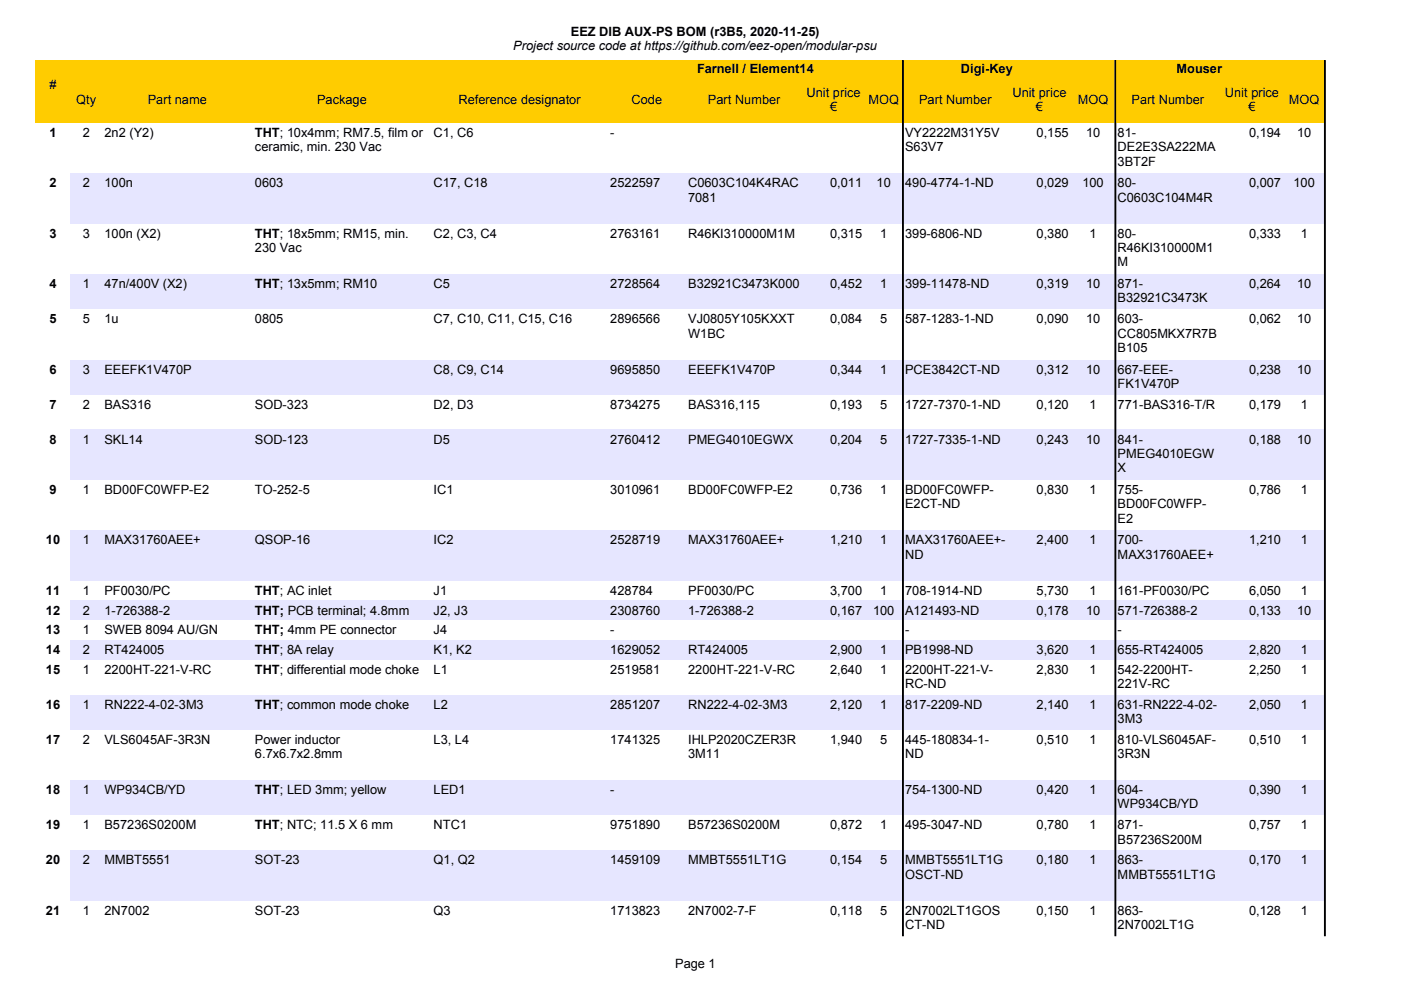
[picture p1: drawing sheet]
<svg xmlns="http://www.w3.org/2000/svg" width="297mm" height="210mm" viewBox="0 0 297 210" stroke-linecap="round" stroke-linejoin="round" font-family="sans-serif">
<defs><g id="words">
<g font-size="2.7">
<text x="108.8" y="10.6">Project source code at https://github.com/eez-open/modular-psu</text>
<text x="121" y="7.5">EEZ DIB AUX-PS BOM (r3B5, 2020-11-25)</text>
<text x="147.8" y="15.4">Farnell / Element14</text>
<text x="203.7" y="15.4">Digi-Key</text>
<text x="249.4" y="15.4">Mouser</text>
<text x="10.5" y="18.9">#</text>
<text x="16.2" y="22">Qty</text>
<text x="31.3" y="22">Part name</text>
<text x="67.2" y="22">Package</text>
<text x="97.2" y="22">Reference designator</text>
<text x="133.9" y="22">Code</text>
<text x="150.1" y="22">Part Number</text>
<text x="171" y="20.5">Unit price</text>
<text x="176" y="23.5">€</text>
<text x="184.1" y="22">MOQ</text>
<text x="194.9" y="22">Part Number</text>
<text x="214.7" y="20.5">Unit price</text>
<text x="219.6" y="23.5">€</text>
<text x="228.5" y="22">MOQ</text>
<text x="239.9" y="22">Part Number</text>
<text x="259.7" y="20.5">Unit price</text>
<text x="264.7" y="23.5">€</text>
<text x="273.3" y="22">MOQ</text>
<text x="10.5" y="29">1</text>
<text x="17.5" y="29">2</text>
<text x="22.2" y="29">2n2 (Y2)</text>
<text x="54" y="29">THT; 10x4mm; RM7.5, film or</text>
<text x="91.9" y="29">C1, C6</text>
<text x="129.4" y="29">-</text>
<text x="191.9" y="29">VY2222M31Y5V</text>
<text x="219.8" y="29">0,155</text>
<text x="230.3" y="29">10</text>
<text x="237" y="29">81-</text>
<text x="264.8" y="29">0,194</text>
<text x="275" y="29">10</text>
<text x="54" y="32.1">ceramic, min. 230 Vac</text>
<text x="191.9" y="32.1">S63V7</text>
<text x="237" y="32.1">DE2E3SA222MA</text>
<text x="237" y="35.1">3BT2F</text>
<text x="10.5" y="39.7">2</text>
<text x="17.5" y="39.7">2</text>
<text x="22.2" y="39.7">100n</text>
<text x="54" y="39.7">0603</text>
<text x="91.9" y="39.7">C17, C18</text>
<text x="129.4" y="39.7">2522597</text>
<text x="145.9" y="39.7">C0603C104K4RAC</text>
<text x="176" y="39.7">0,011</text>
<text x="185.8" y="39.7">10</text>
<text x="191.9" y="39.7">490-4774-1-ND</text>
<text x="219.8" y="39.7">0,029</text>
<text x="229.5" y="39.7">100</text>
<text x="237" y="39.7">80-</text>
<text x="264.8" y="39.7">0,007</text>
<text x="274.2" y="39.7">100</text>
<text x="145.9" y="42.8">7081</text>
<text x="237" y="42.8">C0603C104M4R</text>
<text x="10.5" y="50.4">3</text>
<text x="17.5" y="50.4">3</text>
<text x="22.2" y="50.4">100n (X2)</text>
<text x="54" y="50.4">THT; 18x5mm; RM15, min.</text>
<text x="54" y="53.4">230 Vac</text>
<text x="91.9" y="50.4">C2, C3, C4</text>
<text x="129.4" y="50.4">2763161</text>
<text x="145.9" y="50.4">R46KI310000M1M</text>
<text x="176" y="50.4">0,315</text>
<text x="186.6" y="50.4">1</text>
<text x="191.9" y="50.4">399-6806-ND</text>
<text x="219.8" y="50.4">0,380</text>
<text x="231" y="50.4">1</text>
<text x="237" y="50.4">80-</text>
<text x="237" y="53.4">R46KI310000M1</text>
<text x="264.8" y="50.4">0,333</text>
<text x="275.8" y="50.4">1</text>
<text x="237" y="56.5">M</text>
<text x="10.5" y="61.1">4</text>
<text x="17.5" y="61.1">1</text>
<text x="22.2" y="61.1">47n/400V (X2)</text>
<text x="54" y="61.1">THT; 13x5mm; RM10</text>
<text x="91.9" y="61.1">C5</text>
<text x="129.4" y="61.1">2728564</text>
<text x="145.9" y="61.1">B32921C3473K000</text>
<text x="176" y="61.1">0,452</text>
<text x="186.6" y="61.1">1</text>
<text x="191.9" y="61.1">399-11478-ND</text>
<text x="219.8" y="61.1">0,319</text>
<text x="230.3" y="61.1">10</text>
<text x="237" y="61.1">871-</text>
<text x="237" y="64.1">B32921C3473K</text>
<text x="264.8" y="61.1">0,264</text>
<text x="275" y="61.1">10</text>
<text x="10.5" y="68.5">5</text>
<text x="17.5" y="68.5">5</text>
<text x="22.2" y="68.5">1u</text>
<text x="54" y="68.5">0805</text>
<text x="91.9" y="68.5">C7, C10, C11, C15, C16</text>
<text x="129.4" y="68.5">2896566</text>
<text x="145.9" y="68.5">VJ0805Y105KXXT</text>
<text x="145.9" y="71.6">W1BC</text>
<text x="176" y="68.5">0,084</text>
<text x="186.6" y="68.5">5</text>
<text x="191.9" y="68.5">587-1283-1-ND</text>
<text x="219.8" y="68.5">0,090</text>
<text x="230.3" y="68.5">10</text>
<text x="237" y="68.5">603-</text>
<text x="237" y="71.6">CC805MKX7R7B</text>
<text x="264.8" y="68.5">0,062</text>
<text x="275" y="68.5">10</text>
<text x="237" y="74.6">B105</text>
<text x="10.5" y="79.2">6</text>
<text x="17.5" y="79.2">3</text>
<text x="22.2" y="79.2">EEEFK1V470P</text>
<text x="91.9" y="79.2">C8, C9, C14</text>
<text x="129.4" y="79.2">9695850</text>
<text x="145.9" y="79.2">EEEFK1V470P</text>
<text x="176" y="79.2">0,344</text>
<text x="186.6" y="79.2">1</text>
<text x="191.9" y="79.2">PCE3842CT-ND</text>
<text x="219.8" y="79.2">0,312</text>
<text x="230.3" y="79.2">10</text>
<text x="237" y="79.2">667-EEE-</text>
<text x="237" y="82.2">FK1V470P</text>
<text x="264.8" y="79.2">0,238</text>
<text x="275" y="79.2">10</text>
<text x="10.5" y="86.6">7</text>
<text x="17.5" y="86.6">2</text>
<text x="22.2" y="86.6">BAS316</text>
<text x="54" y="86.6">SOD-323</text>
<text x="91.9" y="86.6">D2, D3</text>
<text x="129.4" y="86.6">8734275</text>
<text x="145.9" y="86.6">BAS316,115</text>
<text x="176" y="86.6">0,193</text>
<text x="186.6" y="86.6">5</text>
<text x="191.9" y="86.6">1727-7370-1-ND</text>
<text x="219.8" y="86.6">0,120</text>
<text x="231" y="86.6">1</text>
<text x="237" y="86.6">771-BAS316-T/R</text>
<text x="264.8" y="86.6">0,179</text>
<text x="275.8" y="86.6">1</text>
<text x="10.5" y="94.1">8</text>
<text x="17.5" y="94.1">1</text>
<text x="22.2" y="94.1">SKL14</text>
<text x="54" y="94.1">SOD-123</text>
<text x="91.9" y="94.1">D5</text>
<text x="129.4" y="94.1">2760412</text>
<text x="145.9" y="94.1">PMEG4010EGWX</text>
<text x="176" y="94.1">0,204</text>
<text x="186.6" y="94.1">5</text>
<text x="191.9" y="94.1">1727-7335-1-ND</text>
<text x="219.8" y="94.1">0,243</text>
<text x="230.3" y="94.1">10</text>
<text x="237" y="94.1">841-</text>
<text x="264.8" y="94.1">0,188</text>
<text x="275" y="94.1">10</text>
<text x="237" y="97.1">PMEG4010EGW</text>
<text x="237" y="100.2">X</text>
<text x="10.5" y="104.7">9</text>
<text x="17.5" y="104.7">1</text>
<text x="22.2" y="104.7">BD00FC0WFP-E2</text>
<text x="54" y="104.7">TO-252-5</text>
<text x="91.9" y="104.7">IC1</text>
<text x="129.4" y="104.7">3010961</text>
<text x="145.9" y="104.7">BD00FC0WFP-E2</text>
<text x="176" y="104.7">0,736</text>
<text x="186.6" y="104.7">1</text>
<text x="191.9" y="104.7">BD00FC0WFP-</text>
<text x="191.9" y="107.8">E2CT-ND</text>
<text x="219.8" y="104.7">0,830</text>
<text x="231" y="104.7">1</text>
<text x="237" y="104.7">755-</text>
<text x="237" y="107.8">BD00FC0WFP-</text>
<text x="264.8" y="104.7">0,786</text>
<text x="275.8" y="104.7">1</text>
<text x="237" y="110.8">E2</text>
<text x="9.7" y="115.4">10</text>
<text x="17.5" y="115.4">1</text>
<text x="22.2" y="115.4">MAX31760AEE+</text>
<text x="54" y="115.4">QSOP-16</text>
<text x="91.9" y="115.4">IC2</text>
<text x="129.4" y="115.4">2528719</text>
<text x="145.9" y="115.4">MAX31760AEE+</text>
<text x="176" y="115.4">1,210</text>
<text x="186.6" y="115.4">1</text>
<text x="191.9" y="115.4">MAX31760AEE+-</text>
<text x="191.9" y="118.5">ND</text>
<text x="219.8" y="115.4">2,400</text>
<text x="231" y="115.4">1</text>
<text x="237" y="115.4">700-</text>
<text x="237" y="118.5">MAX31760AEE+</text>
<text x="264.8" y="115.4">1,210</text>
<text x="275.8" y="115.4">1</text>
<text x="9.7" y="126.1">11</text>
<text x="9.7" y="130.3">12</text>
<text x="17.5" y="126.1">1</text>
<text x="17.5" y="130.3">2</text>
<text x="22.2" y="126.1">PF0030/PC</text>
<text x="22.2" y="130.3">1-726388-2</text>
<text x="54" y="126.1">THT; AC inlet</text>
<text x="54" y="130.3">THT; PCB terminal; 4.8mm</text>
<text x="91.9" y="126.1">J1</text>
<text x="91.9" y="130.3">J2, J3</text>
<text x="129.4" y="126.1">428784</text>
<text x="129.4" y="130.3">2308760</text>
<text x="145.9" y="126.1">PF0030/PC</text>
<text x="145.9" y="130.3">1-726388-2</text>
<text x="176" y="126.1">3,700</text>
<text x="176" y="130.3">0,167</text>
<text x="185.1" y="130.3">100</text>
<text x="186.6" y="126.1">1</text>
<text x="191.9" y="126.1">708-1914-ND</text>
<text x="191.9" y="130.3">A121493-ND</text>
<text x="219.8" y="126.1">5,730</text>
<text x="219.8" y="130.3">0,178</text>
<text x="230.3" y="130.3">10</text>
<text x="231" y="126.1">1</text>
<text x="237" y="126.1">161-PF0030/PC</text>
<text x="237" y="130.3">571-726388-2</text>
<text x="264.8" y="126.1">6,050</text>
<text x="264.8" y="130.3">0,133</text>
<text x="275" y="130.3">10</text>
<text x="275.8" y="126.1">1</text>
<text x="9.7" y="134.5">13</text>
<text x="17.5" y="134.5">1</text>
<text x="22.2" y="134.5">SWEB 8094 AU/GN</text>
<text x="54" y="134.5">THT; 4mm PE connector</text>
<text x="91.9" y="134.5">J4</text>
<text x="129.4" y="134.5">-</text>
<text x="191.9" y="134.5">-</text>
<text x="237" y="134.5">-</text>
<text x="9.7" y="138.7">14</text>
<text x="9.7" y="142.8">15</text>
<text x="17.5" y="138.7">2</text>
<text x="17.5" y="142.8">1</text>
<text x="22.2" y="138.7">RT424005</text>
<text x="22.2" y="142.8">2200HT-221-V-RC</text>
<text x="54" y="138.7">THT; 8A relay</text>
<text x="54" y="142.8">THT; differential mode choke</text>
<text x="91.9" y="138.7">K1, K2</text>
<text x="91.9" y="142.8">L1</text>
<text x="129.4" y="138.7">1629052</text>
<text x="129.4" y="142.8">2519581</text>
<text x="145.9" y="138.7">RT424005</text>
<text x="145.9" y="142.8">2200HT-221-V-RC</text>
<text x="176" y="138.7">2,900</text>
<text x="176" y="142.8">2,640</text>
<text x="186.6" y="138.7">1</text>
<text x="186.6" y="142.8">1</text>
<text x="191.9" y="138.7">PB1998-ND</text>
<text x="191.9" y="142.8">2200HT-221-V-</text>
<text x="219.8" y="138.7">3,620</text>
<text x="219.8" y="142.8">2,830</text>
<text x="231" y="138.7">1</text>
<text x="231" y="142.8">1</text>
<text x="237" y="138.7">655-RT424005</text>
<text x="237" y="142.8">542-2200HT-</text>
<text x="264.8" y="138.7">2,820</text>
<text x="264.8" y="142.8">2,250</text>
<text x="275.8" y="138.7">1</text>
<text x="275.8" y="142.8">1</text>
<text x="191.9" y="145.9">RC-ND</text>
<text x="237" y="145.9">221V-RC</text>
<text x="9.7" y="150.3">16</text>
<text x="17.5" y="150.3">1</text>
<text x="22.2" y="150.3">RN222-4-02-3M3</text>
<text x="54" y="150.3">THT; common mode choke</text>
<text x="91.9" y="150.3">L2</text>
<text x="129.4" y="150.3">2851207</text>
<text x="145.9" y="150.3">RN222-4-02-3M3</text>
<text x="176" y="150.3">2,120</text>
<text x="186.6" y="150.3">1</text>
<text x="191.9" y="150.3">817-2209-ND</text>
<text x="219.8" y="150.3">2,140</text>
<text x="231" y="150.3">1</text>
<text x="237" y="150.3">631-RN222-4-02-</text>
<text x="237" y="153.3">3M3</text>
<text x="264.8" y="150.3">2,050</text>
<text x="275.8" y="150.3">1</text>
<text x="9.7" y="157.7">17</text>
<text x="17.5" y="157.7">2</text>
<text x="22.2" y="157.7">VLS6045AF-3R3N</text>
<text x="54" y="157.7">Power inductor</text>
<text x="54" y="160.7">6.7x6.7x2.8mm</text>
<text x="91.9" y="157.7">L3, L4</text>
<text x="129.4" y="157.7">1741325</text>
<text x="145.9" y="157.7">IHLP2020CZER3R</text>
<text x="145.9" y="160.7">3M11</text>
<text x="176" y="157.7">1,940</text>
<text x="186.6" y="157.7">5</text>
<text x="191.9" y="157.7">445-180834-1-</text>
<text x="191.9" y="160.7">ND</text>
<text x="219.8" y="157.7">0,510</text>
<text x="231" y="157.7">1</text>
<text x="237" y="157.7">810-VLS6045AF-</text>
<text x="237" y="160.7">3R3N</text>
<text x="264.8" y="157.7">0,510</text>
<text x="275.8" y="157.7">1</text>
<text x="9.7" y="168.4">18</text>
<text x="17.5" y="168.4">1</text>
<text x="22.2" y="168.4">WP934CB/YD</text>
<text x="54" y="168.4">THT; LED 3mm; yellow</text>
<text x="91.9" y="168.4">LED1</text>
<text x="129.4" y="168.4">-</text>
<text x="191.9" y="168.4">754-1300-ND</text>
<text x="219.8" y="168.4">0,420</text>
<text x="231" y="168.4">1</text>
<text x="237" y="168.4">604-</text>
<text x="237" y="171.4">WP934CB/YD</text>
<text x="264.8" y="168.4">0,390</text>
<text x="275.8" y="168.4">1</text>
<text x="9.7" y="175.8">19</text>
<text x="17.5" y="175.8">1</text>
<text x="22.2" y="175.8">B57236S0200M</text>
<text x="54" y="175.8">THT; NTC; 11.5 X 6 mm</text>
<text x="91.9" y="175.8">NTC1</text>
<text x="129.4" y="175.8">9751890</text>
<text x="145.9" y="175.8">B57236S0200M</text>
<text x="176" y="175.8">0,872</text>
<text x="186.6" y="175.8">1</text>
<text x="191.9" y="175.8">495-3047-ND</text>
<text x="219.8" y="175.8">0,780</text>
<text x="231" y="175.8">1</text>
<text x="237" y="175.8">871-</text>
<text x="237" y="178.9">B57236S200M</text>
<text x="264.8" y="175.8">0,757</text>
<text x="275.8" y="175.8">1</text>
<text x="9.7" y="183.2">20</text>
<text x="17.5" y="183.2">2</text>
<text x="22.2" y="183.2">MMBT5551</text>
<text x="54" y="183.2">SOT-23</text>
<text x="91.9" y="183.2">Q1, Q2</text>
<text x="129.4" y="183.2">1459109</text>
<text x="145.9" y="183.2">MMBT5551LT1G</text>
<text x="176" y="183.2">0,154</text>
<text x="186.6" y="183.2">5</text>
<text x="191.9" y="183.2">MMBT5551LT1G</text>
<text x="219.8" y="183.2">0,180</text>
<text x="231" y="183.2">1</text>
<text x="237" y="183.2">863-</text>
<text x="264.8" y="183.2">0,170</text>
<text x="275.8" y="183.2">1</text>
<text x="191.9" y="186.3">OSCT-ND</text>
<text x="237" y="186.3">MMBT5551LT1G</text>
<text x="9.7" y="193.9">21</text>
<text x="17.5" y="193.9">1</text>
<text x="22.2" y="193.9">2N7002</text>
<text x="54" y="193.9">SOT-23</text>
<text x="91.9" y="193.9">Q3</text>
<text x="129.4" y="193.9">1713823</text>
<text x="145.9" y="193.9">2N7002-7-F</text>
<text x="176" y="193.9">0,118</text>
<text x="186.6" y="193.9">5</text>
<text x="191.9" y="193.9">2N7002LT1GOS</text>
<text x="191.9" y="197">CT-ND</text>
<text x="219.8" y="193.9">0,150</text>
<text x="231" y="193.9">1</text>
<text x="237" y="193.9">863-</text>
<text x="237" y="197">2N7002LT1G</text>
<text x="264.8" y="193.9">0,128</text>
<text x="275.8" y="193.9">1</text>
<text x="143.2" y="205.3">Page 1</text>
</g>
</g></defs>
<path d="M7.6 12.8h273.3v13.2h-273.3z" fill-rule="evenodd" fill="#fc0"/>
<g fill="#e6e6ff">
<path d="M14.9 36.8h266v10.6h-266z" fill-rule="evenodd"/>
<path d="M14.9 58.1h266v7.4h-266z" fill-rule="evenodd"/>
<path d="M14.9 76.2h266v7.4h-266z" fill-rule="evenodd"/>
<path d="M14.9 91.1h266v10.7h-266z" fill-rule="evenodd"/>
<path d="M14.9 112.5h266v10.7h-266z" fill-rule="evenodd"/>
<path d="M14.9 127.4h266v4.1h-266z" fill-rule="evenodd"/>
<path d="M14.9 135.7h266v4.2h-266z" fill-rule="evenodd"/>
<path d="M14.9 147.3h266v7.4h-266z" fill-rule="evenodd"/>
<path d="M14.9 165.4h266v7.4h-266z" fill-rule="evenodd"/>
<path d="M14.9 180.3h266v10.7h-266z" fill-rule="evenodd"/>
</g>
<g fill="#000" stroke="#000" stroke-width=".21">
<path d="M191.3 12.8h.2v185.6h-.2z" fill-rule="evenodd"/>
<path d="M236.4 12.8h.2v185.6h-.2z" fill-rule="evenodd"/>
<path d="M280.8 12.8h.2v185.6h-.2z" fill-rule="evenodd"/>
</g>
<use href="#words"/>
</svg>
